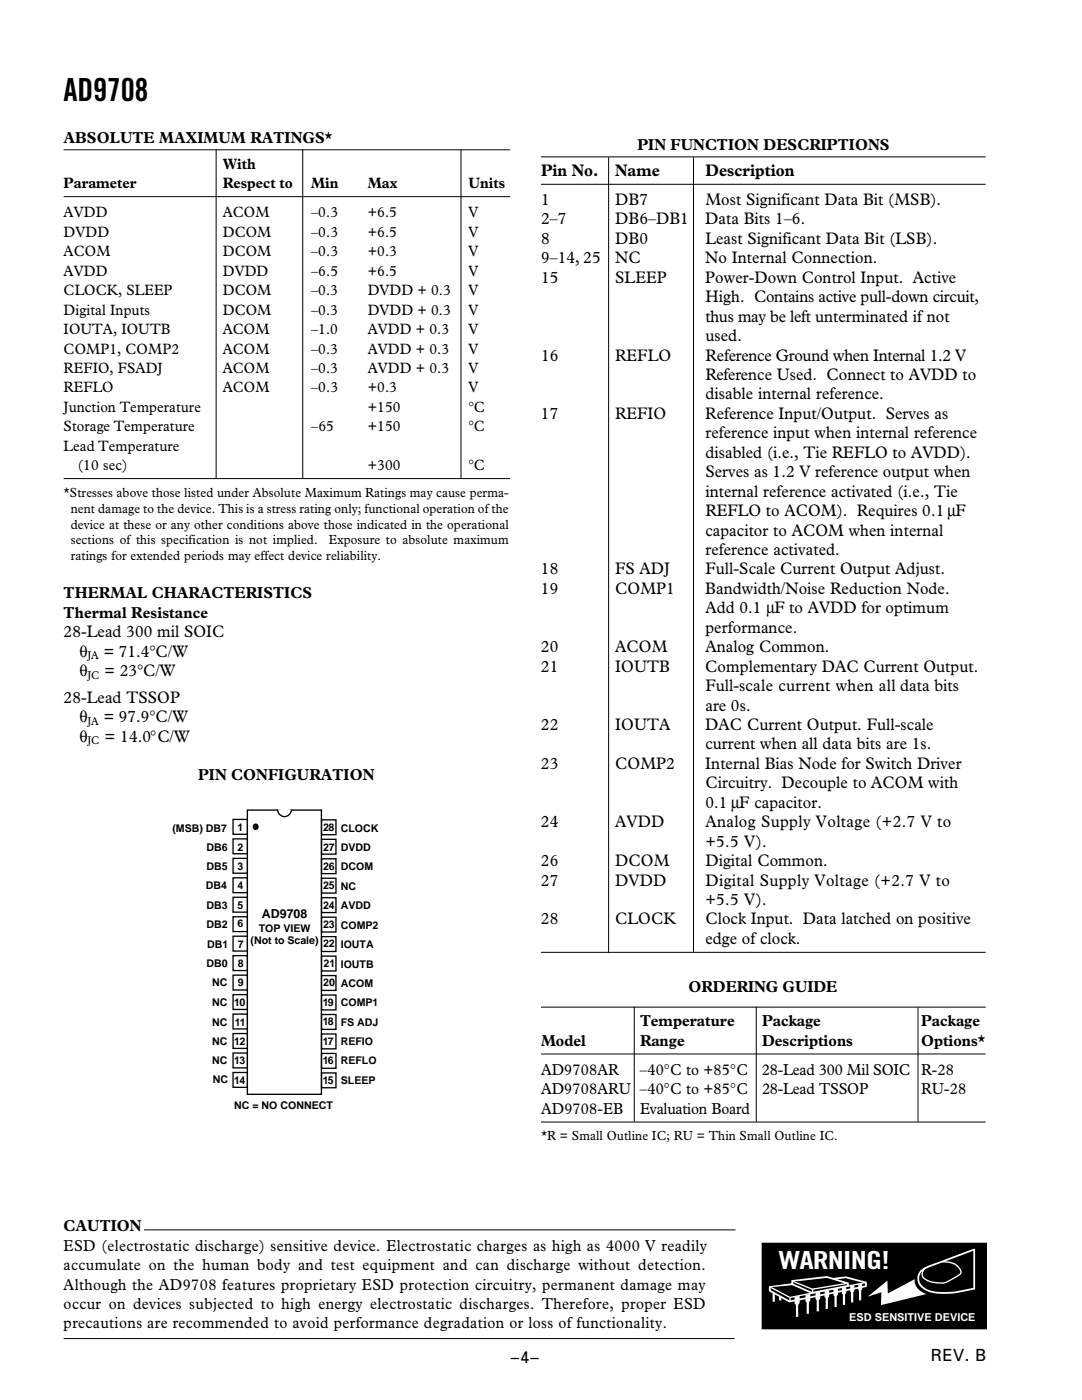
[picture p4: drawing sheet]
<svg xmlns="http://www.w3.org/2000/svg" width="216mm" height="279mm" viewBox="0 0 216 279" stroke-linecap="round" stroke-linejoin="round" font-family="sans-serif">
<defs><g id="words">
<text font-size="6.3" x="12.7" y="20.1">AD9708</text>
<text font-size="5" fill="#fff" x="155.4" y="253.2">WARNING!</text>
<g font-size="3.4">
<text x="107.9" y="35.1">Pin No.</text>
<text x="122.8" y="35.1">Name</text>
<text x="140.8" y="35.1">Description</text>
<text x="107.9" y="40.9">1</text>
<text x="122.8" y="40.9">DB7</text>
<text x="140.7" y="40.9">Most Significant Data Bit (MSB).</text>
<text x="107.9" y="44.8">2–7</text>
<text x="122.8" y="44.8">DB6–DB1</text>
<text x="140.7" y="44.8">Data Bits 1–6.</text>
<text x="107.9" y="48.7">8</text>
<text x="107.9" y="52.6">9–14, 25</text>
<text x="122.7" y="52.6">NC</text>
<text x="122.8" y="48.7">DB0</text>
<text x="140.7" y="52.6">No Internal Connection.</text>
<text x="140.7" y="48.7">Least Significant Data Bit (LSB).</text>
<text x="107.9" y="56.4">15</text>
<text x="122.8" y="56.4">SLEEP</text>
<text x="140.7" y="56.4">Power-Down Control Input. Active</text>
<text x="140.8" y="60.3">High. Contains active pull-down circuit,</text>
<text x="140.8" y="64.2">thus may be left unterminated if not</text>
<text x="107.9" y="72">16</text>
<text x="122.8" y="72">REFLO</text>
<text x="140.8" y="72">Reference Ground when Internal 1.2 V</text>
<text x="140.8" y="68.1">used.</text>
<text x="140.8" y="75.8">Reference Used. Connect to AVDD to</text>
<text x="107.9" y="83.6">17</text>
<text x="122.8" y="83.6">REFIO</text>
<text x="140.7" y="83.6">Reference Input/Output. Serves as</text>
<text x="140.8" y="79.7">disable internal reference.</text>
<text x="140.8" y="87.5">reference input when internal reference</text>
<text x="140.8" y="91.4">disabled (i.e., Tie REFLO to AVDD).</text>
<text x="140.8" y="95.3">Serves as 1.2 V reference output when</text>
<text x="140.8" y="99.1">internal reference activated (i.e., Tie</text>
<text x="140.8" y="103">REFLO to ACOM). Requires 0.1 µF</text>
<text x="140.8" y="106.9">capacitor to ACOM when internal</text>
<text x="140.8" y="110.8">reference activated.</text>
<text x="107.9" y="114.7">18</text>
<text x="107.9" y="118.5">19</text>
<text x="122.8" y="118.5">COMP1</text>
<text x="122.8" y="114.7">FS ADJ</text>
<text x="140.7" y="118.5">Bandwidth/Noise Reduction Node.</text>
<text x="140.8" y="114.7">Full-Scale Current Output Adjust.</text>
<text x="140.8" y="122.4">Add 0.1 µF to AVDD for optimum</text>
<text x="12.7" y="127.2">28-Lead 300 mil SOIC</text>
<text x="15.9" y="131.1">θ</text>
<text x="20.7" y="131.1">= 71.4°C/W</text>
<text x="107.9" y="130.2">20</text>
<text x="122.8" y="130.2">ACOM</text>
<text x="140.7" y="130.2">Analog Common.</text>
<text x="140.8" y="126.3">performance.</text>
<text x="15.9" y="134.9">θ</text>
<text x="20.9" y="134.9">= 23°C/W</text>
<text x="107.9" y="134.1">21</text>
<text x="122.8" y="134.1">IOUTB</text>
<text x="140.7" y="134.1">Complementary DAC Current Output.</text>
<text x="140.8" y="137.9">Full-scale current when all data bits</text>
<text x="12.7" y="140.2">28-Lead TSSOP</text>
<text x="140.8" y="141.8">are 0s.</text>
<text x="15.9" y="148">θ</text>
<text x="15.9" y="144.1">θ</text>
<text x="20.7" y="144.1">= 97.9°C/W</text>
<text x="20.9" y="148">= 14.0°C/W</text>
<text x="107.9" y="145.7">22</text>
<text x="122.8" y="145.7">IOUTA</text>
<text x="140.7" y="145.7">DAC Current Output. Full-scale</text>
<text x="140.8" y="149.6">current when all data bits are 1s.</text>
<text x="107.9" y="153.5">23</text>
<text x="122.8" y="153.5">COMP2</text>
<text x="140.7" y="153.5">Internal Bias Node for Switch Driver</text>
<text x="140.8" y="157.3">Circuitry. Decouple to ACOM with</text>
<text x="140.8" y="161.2">0.1 µF capacitor.</text>
<text x="107.9" y="165.1">24</text>
<text x="122.8" y="165.1">AVDD</text>
<text x="140.8" y="165.1">Analog Supply Voltage (+2.7 V to</text>
<text x="107.9" y="172.9">26</text>
<text x="122.8" y="172.9">DCOM</text>
<text x="140.8" y="172.9">Digital Common.</text>
<text x="140.8" y="169">+5.5 V).</text>
<text x="107.9" y="176.7">27</text>
<text x="122.8" y="176.7">DVDD</text>
<text x="140.8" y="176.7">Digital Supply Voltage (+2.7 V to</text>
<text x="107.9" y="184.5">28</text>
<text x="122.8" y="184.5">CLOCK</text>
<text x="140.7" y="184.5">Clock Input. Data latched on positive</text>
<text x="140.8" y="180.6">+5.5 V).</text>
<text x="140.8" y="188.4">edge of clock.</text>
<text x="102" y="272">–4–</text>
<text x="185.7" y="271.6">REV. B</text>
</g>
<g font-size="3.2">
<text x="12.7" y="28.6">ABSOLUTE MAXIMUM RATINGS*</text>
<text x="127.2" y="30">PIN FUNCTION DESCRIPTIONS</text>
<text x="12.7" y="119.4">THERMAL CHARACTERISTICS</text>
<text x="12.7" y="123.3">Thermal Resistance</text>
<text x="39.5" y="155.8">PIN CONFIGURATION</text>
<text x="137.4" y="197.9">ORDERING GUIDE</text>
<text x="107.9" y="208.7">Model</text>
<text x="127.7" y="204.8">Temperature</text>
<text x="127.7" y="208.7">Range</text>
<text x="152" y="208.7">Descriptions</text>
<text x="152" y="204.8">Package</text>
<text x="183.8" y="208.7">Options*</text>
<text x="183.8" y="204.8">Package</text>
<text x="107.9" y="214.5">AD9708AR</text>
<text x="127.7" y="214.5">–40°C to +85°C</text>
<text x="152" y="214.5">28-Lead 300 Mil SOIC</text>
<text x="183.8" y="214.5">R-28</text>
<text x="108" y="218.4">AD9708ARU –40°C to +85°C</text>
<text x="152" y="218.4">28-Lead TSSOP</text>
<text x="183.8" y="218.4">RU-28</text>
<text x="107.9" y="222.2">AD9708-EB</text>
<text x="127.7" y="222.2">Evaluation Board</text>
<text x="12.7" y="245.7">CAUTION</text>
<text x="12.7" y="249.6">ESD (electrostatic discharge) sensitive device. Electrostatic charges as high as 4000 V readily</text>
<text x="12.7" y="253.5">accumulate on the human body and test equipment and can discharge without detection.</text>
<text x="12.7" y="257.4">Although the AD9708 features proprietary ESD protection circuitry, permanent damage may</text>
<text x="12.7" y="261.2">occur on devices subjected to high energy electrostatic discharges. Therefore, proper ESD</text>
<text x="12.7" y="265.1">precautions are recommended to avoid performance degradation or loss of functionality.</text>
</g>
<g font-size="3">
<text x="44.4" y="33.7">With</text>
<text x="12.7" y="37.6">Parameter</text>
<text x="44.5" y="37.6">Respect to</text>
<text x="62.1" y="37.6">Min</text>
<text x="73.4" y="37.6">Max</text>
<text x="93.5" y="37.6">Units</text>
<text x="12.7" y="43.4">AVDD</text>
<text x="12.7" y="47.3">DVDD</text>
<text x="44.4" y="47.3">DCOM</text>
<text x="44.5" y="43.4">ACOM</text>
<text x="62.1" y="47.3">–0.3</text>
<text x="62.1" y="43.4">–0.3</text>
<text x="73.4" y="47.3">+6.5</text>
<text x="73.4" y="43.4">+6.5</text>
<text x="93.5" y="43.4">V</text>
<text x="93.5" y="47.3">V</text>
<text x="12.7" y="51.2">ACOM</text>
<text x="44.5" y="51.2">DCOM</text>
<text x="62.1" y="51.2">–0.3</text>
<text x="73.4" y="51.2">+0.3</text>
<text x="93.5" y="51.2">V</text>
<text x="12.7" y="55">AVDD</text>
<text x="12.7" y="58.9">CLOCK, SLEEP</text>
<text x="44.5" y="55">DVDD</text>
<text x="44.5" y="58.9">DCOM</text>
<text x="62.1" y="58.9">–0.3</text>
<text x="62.1" y="55">–6.5</text>
<text x="73.4" y="58.9">DVDD + 0.3</text>
<text x="73.4" y="55">+6.5</text>
<text x="93.5" y="58.9">V</text>
<text x="93.5" y="55">V</text>
<text x="12.7" y="62.8">Digital Inputs</text>
<text x="44.5" y="62.8">DCOM</text>
<text x="62.1" y="62.8">–0.3</text>
<text x="73.4" y="62.8">DVDD + 0.3</text>
<text x="93.5" y="62.8">V</text>
<text x="12.7" y="66.7">IOUTA, IOUTB</text>
<text x="12.7" y="70.6">COMP1, COMP2</text>
<text x="44.4" y="66.7">ACOM</text>
<text x="44.5" y="70.6">ACOM</text>
<text x="62.1" y="66.7">–1.0</text>
<text x="62.1" y="70.6">–0.3</text>
<text x="73.4" y="66.7">AVDD + 0.3</text>
<text x="73.4" y="70.6">AVDD + 0.3</text>
<text x="93.5" y="66.7">V</text>
<text x="93.5" y="70.6">V</text>
<text x="12.7" y="74.4">REFIO, FSADJ</text>
<text x="44.4" y="74.4">ACOM</text>
<text x="62.1" y="74.4">–0.3</text>
<text x="73.4" y="74.4">AVDD + 0.3</text>
<text x="93.5" y="74.4">V</text>
<text x="12.7" y="78.3">REFLO</text>
<text x="12.7" y="82.2">Junction Temperature</text>
<text x="44.5" y="78.3">ACOM</text>
<text x="62.1" y="78.3">–0.3</text>
<text x="73.4" y="78.3">+0.3</text>
<text x="73.4" y="82.2">+150</text>
<text x="93.5" y="78.3">V</text>
<text x="93.5" y="82.2">°C</text>
<text x="12.7" y="90">Lead Temperature</text>
<text x="12.7" y="86.1">Storage Temperature</text>
<text x="62.1" y="86.1">–65</text>
<text x="73.4" y="86.1">+150</text>
<text x="93.5" y="86.1">°C</text>
<text x="15.5" y="93.8">(10 sec)</text>
<text x="73.4" y="93.8">+300</text>
<text x="93.5" y="93.8">°C</text>
</g>
<g font-size="2.6">
<text x="12.7" y="99.1">*Stresses above those listed under Absolute Maximum Ratings may cause perma-</text>
<text x="14.1" y="102.3">nent damage to the device. This is a stress rating only; functional operation of the</text>
<text x="14.1" y="105.5">device at these or any other conditions above those indicated in the operational</text>
<text x="14.1" y="108.7">sections of this specification is not implied.</text>
<text x="14.1" y="111.8">ratings for extended periods may effect device reliability.</text>
<text x="65.6" y="108.7">Exposure to absolute maximum</text>
<text x="107.9" y="227.5">*R = Small Outline IC; RU = Thin Small Outline IC.</text>
</g>
<text font-size="2.5" x="52.3" y="183.1">AD9708</text>
<g font-size="2.3">
<text x="17.5" y="131.6">JA</text>
<text x="17.5" y="135.5">JC</text>
<text x="17.5" y="144.6">JA</text>
<text x="17.5" y="148.5">JC</text>
</g>
<text font-size="2.2" fill="#fff" x="169.5" y="263.7">ESD SENSITIVE DEVICE</text>
<g font-size="2.1">
<text x="34.4" y="165.9">(MSB) DB7</text>
<text x="47.4" y="165.9">1</text>
<text x="64.5" y="165.8">28</text>
<text x="68" y="165.9">CLOCK</text>
<text x="41.2" y="169.8">DB6</text>
<text x="41.2" y="173.6">DB5</text>
<text x="47.4" y="169.7">2</text>
<text x="47.4" y="173.6">3</text>
<text x="64.5" y="169.7">27</text>
<text x="64.5" y="173.6">26</text>
<text x="68" y="169.8">DVDD</text>
<text x="68" y="173.7">DCOM</text>
<text x="41.1" y="177.5">DB4</text>
<text x="47.4" y="177.4">4</text>
<text x="64.5" y="177.5">25</text>
<text x="68" y="177.6">NC</text>
<text x="41.2" y="181.4">DB3</text>
<text x="41.2" y="185.2">DB2</text>
<text x="47.4" y="185.1">6</text>
<text x="47.4" y="181.4">5</text>
<text x="64.5" y="181.4">24</text>
<text x="64.5" y="185.3">23</text>
<text x="68" y="181.5">AVDD</text>
<text x="68" y="185.3">COMP2</text>
<text x="41.4" y="189.1">DB1</text>
<text x="47.4" y="189.1">7</text>
<text x="50" y="188.4">(Not to Scale)</text>
<text x="51.6" y="186.1">TOP VIEW</text>
<text x="64.5" y="189.1">22</text>
<text x="68" y="189.2">IOUTA</text>
<text x="41.2" y="192.9">DB0</text>
<text x="42.4" y="196.8">NC</text>
<text x="47.4" y="196.7">9</text>
<text x="47.4" y="192.9">8</text>
<text x="64.5" y="196.8">20</text>
<text x="64.6" y="193">21</text>
<text x="68" y="193.1">IOUTB</text>
<text x="68" y="196.9">ACOM</text>
<text x="42.4" y="200.8">NC</text>
<text x="46.8" y="200.8">10</text>
<text x="64.4" y="200.7">19</text>
<text x="68" y="200.7">COMP1</text>
<text x="42.4" y="204.7">NC</text>
<text x="42.4" y="208.5">NC</text>
<text x="46.8" y="208.5">12</text>
<text x="46.8" y="204.7">11</text>
<text x="64.4" y="208.6">17</text>
<text x="64.4" y="204.6">18</text>
<text x="68" y="204.7">FS ADJ</text>
<text x="68" y="208.5">REFIO</text>
<text x="42.4" y="212.3">NC</text>
<text x="46.8" y="212.3">13</text>
<text x="64.4" y="212.4">16</text>
<text x="68" y="212.4">REFLO</text>
<text x="42.5" y="216.2">NC</text>
<text x="46.7" y="221.4">NC = NO CONNECT</text>
<text x="46.8" y="216.3">14</text>
<text x="64.4" y="216.3">15</text>
<text x="68" y="216.3">SLEEP</text>
</g>
</g></defs>
<path d="M12.7 29.9h89.1M12.7 39.2h89.1M12.7 95.5h89.1" fill="none" stroke="#000" stroke-width=".2"/>
<g fill="none" stroke="#000" stroke-width=".26">
<path d="M46.5 163.5h2.9v3h-2.9zM46.5 167.4h2.9v3h-2.9zM46.5 171.3h2.9v3h-2.9zM46.5 175.2h2.9v3h-2.9zM46.5 179.1h2.9v2.9h-2.9zM46.5 183h2.9v2.9h-2.9zM46.5 186.8h2.9v3h-2.9zM46.5 190.7h2.9v3h-2.9zM46.5 194.6h2.9v3h-2.9zM46.5 198.5h2.9v3h-2.9zM46.5 202.4h2.9v2.9h-2.9zM46.5 206.3h2.9v2.9h-2.9z"/>
<path d="M46.5 210.2h2.9v2.9h-2.9zM46.5 214h2.9v3h-2.9z"/>
</g>
<path d="M49.4 161.7h14.7v56.7h-14.7z" fill-rule="evenodd" fill="#fff"/>
<path d="M49.4 161.7h14.7v56.7h-14.7z" fill="none" stroke="#000" stroke-width=".26"/>
<path d="M55.4 161.5l1.4-.1 1.4 .1a1.4 1.4 0 0 1-1.4 1.5 1.4 1.4 0 0 1-1.4-1.5z" fill-rule="evenodd" fill="#fff"/>
<g fill="none" stroke="#000" stroke-width=".26">
<path d="M55.4 161.5a1.4 1.4 0 0 0 1.4 1.5 1.4 1.4 0 0 0 1.4-1.5M64.2 163.6h2.8v3h-2.8zM64.2 167.5h2.8v3h-2.8zM64.2 171.4h2.8v3h-2.8zM64.2 175.3h2.8v2.9h-2.8zM64.2 179.2h2.8v2.9h-2.8zM64.2 183h2.8v3h-2.8zM64.2 186.9h2.8v3h-2.8zM64.2 190.8h2.8v3h-2.8zM64.2 194.7h2.8v3h-2.8zM64.2 198.6h2.8v2.9h-2.8zM64.2 202.5h2.8v2.9h-2.8z"/>
<path d="M64.2 206.4h2.8v2.9h-2.8zM64.2 210.2h2.8v3h-2.8zM64.2 214.1h2.8v3h-2.8z"/>
<circle cx="51" cy="165" r=".5"/>
</g>
<g fill="#000">
<path d="M153.7 256.9l19-.9-15.1 2.9zM158.1 255.7l10.9 .4-6.9 1.2z"/>
<path d="M152.2 248.2h44.6v16.9h-44.6z" fill-rule="evenodd"/>
<path d="M153.6 256.9l15.2-2 4 1.1v.7l-15.3 3-3.9-2.1z" fill-rule="evenodd"/>
<path d="M158.1 255.6l6.9-.8 4.2 1.3v.5l-7.2 1.4-3.9-1.7z" fill-rule="evenodd"/>
<circle cx="51" cy="165" r=".5"/>
</g>
<path d="M49.4 161h3M157.6 259v.7M158.1 255.7l4 1.6 6.9-1.2M162.1 257.2v.8M172.7 256l-15.1 2.9-3.9-2" fill="none" stroke="#fff" stroke-width=".26"/>
<g fill="none" stroke="#000" stroke-width=".2">
<path d="M43.1 29.8v65.6M60.4 29.8v65.6M92 29.8v65.6M107.9 31.3h88.8M107.9 36.8h88.8M121.4 31.4v158.7M138.4 31.4v158.6M107.9 190.1h88.8M107.9 201h88.8M107.9 210.3h88.8M126.6 200.9v22.9M150.9 200.9v22.9"/>
<path d="M183.2 201.1v22.7M107.9 223.9h88.8M28.8 245.4h118M12.7 267.1h133.9"/>
</g>
<path d="M152.2 248.2h44.6v16.9h-44.6z" fill="none" stroke="#000" stroke-width=".35"/>
<path d="M153.6 256.9l15.2-2 4 1.1v.7l-15.3 3-3.9-2.1zM158.1 255.6l6.9-.8 4.2 1.3v.5l-7.2 1.4-3.9-1.7z" fill="none" stroke="#fff" stroke-width=".35"/>
<path d="M154.4 258v1.8M155.7 258.7v.8M159 260.2v2.6" fill="none" stroke="#fff" stroke-width=".44"/>
<path d="M158.6 258.8l1-.2v1.4l-.5 .6-.5-.4z" fill-rule="evenodd" fill="#fff"/>
<path d="M161.2 259.8v2.4" fill="none" stroke="#fff" stroke-width=".44"/>
<path d="M160.7 258.4l1-.2v1.4l-.5 .5-.5-.4z" fill-rule="evenodd" fill="#fff"/>
<path d="M163.2 259.3v2.4" fill="none" stroke="#fff" stroke-width=".44"/>
<path d="M162.7 258l1-.2v1.3l-.5 .5-.5-.3z" fill-rule="evenodd" fill="#fff"/>
<path d="M165 258.9v2.3" fill="none" stroke="#fff" stroke-width=".44"/>
<path d="M164.5 257.6l.9-.2v1.3l-.4 .5-.5-.3z" fill-rule="evenodd" fill="#fff"/>
<path d="M166.7 258.6v2.3" fill="none" stroke="#fff" stroke-width=".44"/>
<path d="M166.3 257.3l.9-.2v1.3l-.4 .5-.5-.4z" fill-rule="evenodd" fill="#fff"/>
<path d="M168.4 258.2v2.2" fill="none" stroke="#fff" stroke-width=".44"/>
<path d="M168 257l.9-.2v1.2l-.5 .5-.4-.3z" fill-rule="evenodd" fill="#fff"/>
<path d="M170 257.8v2.1" fill="none" stroke="#fff" stroke-width=".44"/>
<path d="M169.6 256.6l.9-.1v1.2l-.4 .4-.5-.3z" fill-rule="evenodd" fill="#fff"/>
<path d="M171.6 257.5v2" fill="none" stroke="#fff" stroke-width=".44"/>
<g fill="#fff">
<path d="M171.2 256.3l.8-.1v1.1l-.3 .4-.5-.3z" fill-rule="evenodd"/>
<path d="M173.1 258.8l4-3.2 .1 2.5 6.5-3.4 3.3 3-11.2 2.8 .1-2.6z" fill-rule="evenodd"/>
</g>
<g fill="#000">
<path d="M183.8 253.6l1.5-.8 9-3.4 .1 7.8a19 19 0 0 1-8.4 .6 2.94 2.94 0 0 1-2.7-3z" fill-rule="evenodd"/>
<path d="M183.2 253.8a16.8 16.8 0 0 1 4.4-2l7.4-2.8 .1 8.8a21.9 21.9 0 0 1-9.9 .6 3.1 3.1 0 0 1-2.7-3.3l.3-.8z" fill-rule="evenodd"/>
</g>
<path d="M194.2 249.5h.1M194.3 249.4l-8.1 3a3.7 3.7 0 0 0-2.9 2.1 2.67 2.67 0 0 0 2.3 3.2 16.6 16.6 0 0 0 7.9-.4l.9-.1M194.4 249.4v7.8" fill="none" stroke="#fff" stroke-width=".35"/>
<path d="M188 251.8a3.6 3.6 0 0 1 3.3 1.1 .91 .91 0 0 1 .4 .9 .91 .91 0 0 1-.5 .8 6.5 6.5 0 0 1-3.3 1.5l-.9-.1a3.6 3.6 0 0 1-2.9-1.3 1.54 1.54 0 0 1 .4-1.5" fill="none" stroke="#fff" stroke-width=".26"/>
<use href="#words"/>
</svg>
